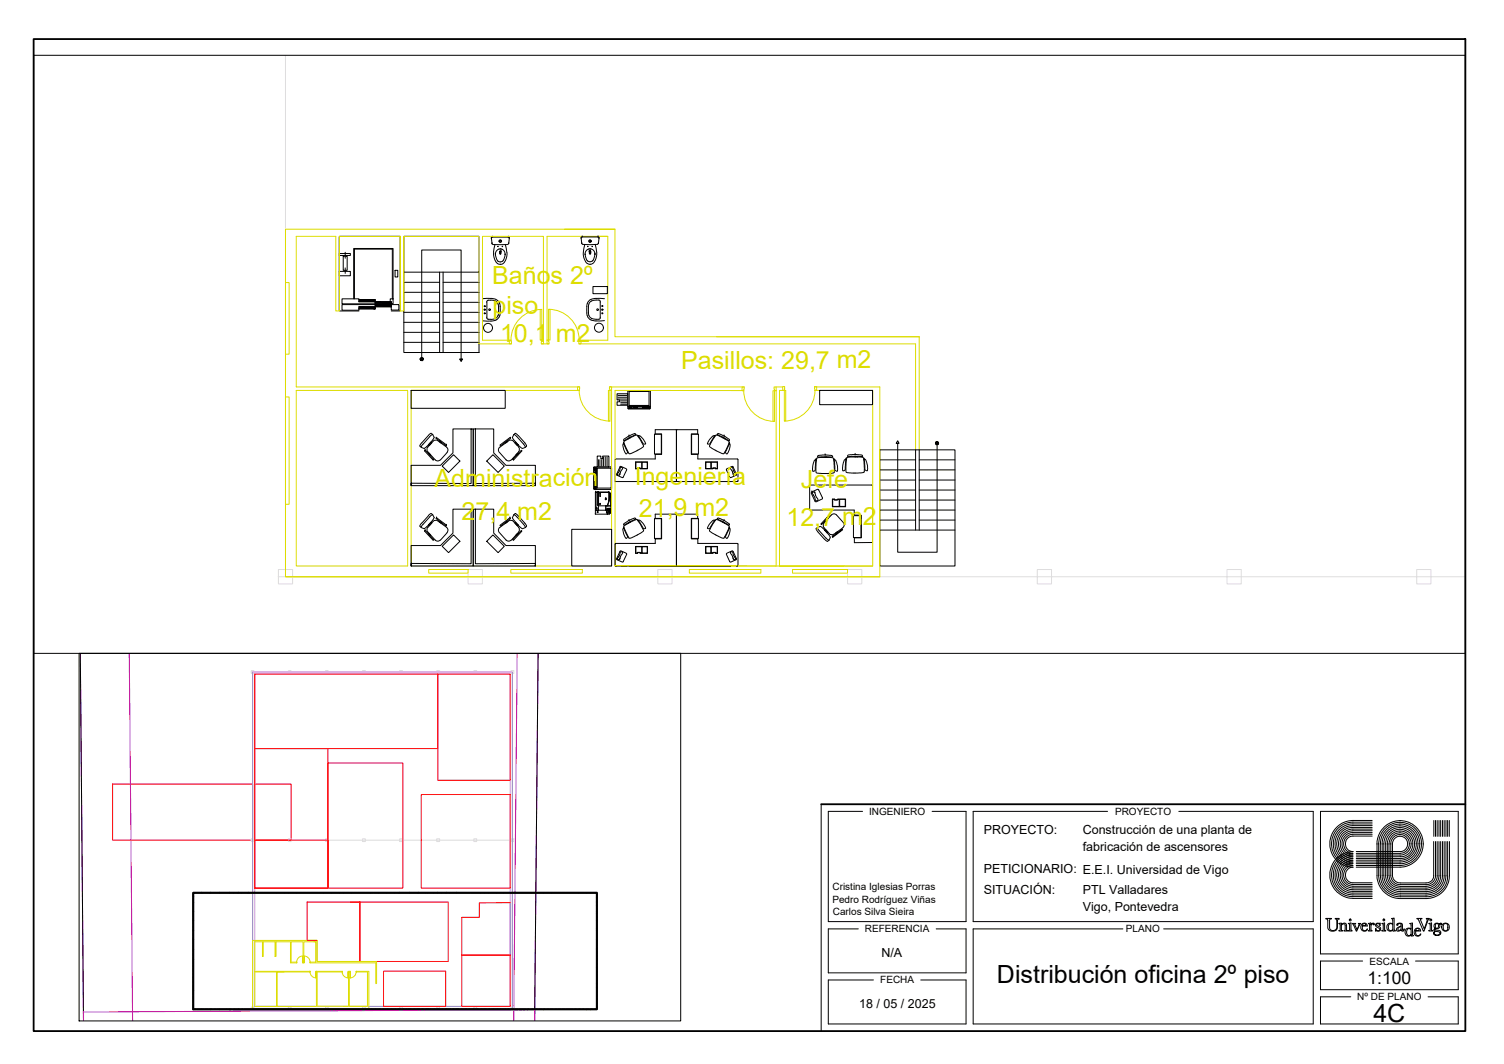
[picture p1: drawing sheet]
<svg xmlns="http://www.w3.org/2000/svg" width="420mm" height="297mm" viewBox="0 0 420 297" stroke-linecap="round" stroke-linejoin="round" font-family="sans-serif">
<defs><g id="words">
<g font-size="7" fill="#dd0">
<text x="137.5" y="79.3">Baños 2º</text>
<text x="137.6" y="87.6">piso</text>
<text x="139.7" y="95.5">10,1 m2</text>
<text x="190.3" y="103.1">Pasillos: 29,7 m2</text>
<text x="121.4" y="136">Administración</text>
<text x="177.3" y="135.5">Ingeniería</text>
<text x="223.7" y="136.3">Jefe</text>
<text x="128.9" y="145.1">27,4 m2</text>
<text x="178.5" y="144.2">21,9 m2</text>
<text x="219.7" y="146.8">12,7 m2</text>
</g>
<g font-size="7">
<text x="278.5" y="274.4">Distribución oficina 2º piso</text>
<text x="383.7" y="285.3">4C</text>
</g>
<text font-size="4.9" x="382" y="274.8">1:100</text>
<g font-size="3.5">
<text x="274.8" y="232.8">PROYECTO:</text>
<text x="302.5" y="232.7">Construcción de una planta de</text>
<text x="302.5" y="237.6">fabricación de ascensores</text>
<text x="274.8" y="243.8">PETICIONARIO: E.E.I. Universidad de Vigo</text>
<text x="274.8" y="249.5">SITUACIÓN:</text>
<text x="302.5" y="249.5">PTL Valladares</text>
<text x="302.5" y="254.5">Vigo, Pontevedra</text>
<text x="246.3" y="267.2">N/A</text>
<text x="240" y="281.5">18 / 05 / 2025</text>
</g>
<g font-size="2.8">
<text x="242.8" y="227.5">INGENIERO</text>
<text x="311.5" y="227.5">PROYECTO</text>
<text x="232.6" y="248.6">Cristina Iglesias Porras</text>
<text x="232.5" y="252.2">Pedro Rodríguez Viñas</text>
<text x="232.7" y="255.5">Carlos Silva Sieira</text>
<text x="241.6" y="260.3">REFERENCIA</text>
<text x="314.5" y="260.3">PLANO</text>
<text x="382.6" y="269.3">ESCALA</text>
<text x="245.9" y="274.6">FECHA</text>
<text x="379.2" y="279.3">Nº DE PLANO</text>
</g>
</g></defs>
<!-- layer: Estructura -->
<g fill="none" stroke="#dcdcdc" stroke-width=".28">
<path d="M79.8 15.5v145.5h329.5M77.8 159h3.9v4h-3.9zM130.8 159h3.9v4h-3.9zM183.8 159h3.9v4h-3.9zM236.8 159h3.9v4h-3.9zM289.8 159h4v4h-4zM342.8 159h4v4h-4zM395.8 159h4v4h-4zM77.8 161h2M70.2 187.2h.8v.8h-.8zM70.2 187.6h.4M80.6 187.2h.7v.8h-.7z"/>
<path d="M90.9 187.2h.8v.8h-.8zM101.3 187.2h.8v.8h-.8zM111.6 187.2h.8v.8h-.8zM122 187.2h.8v.8h-.8zM132.4 187.2h.8v.8h-.8zM142.7 187.2h.9v.8h-.9zM70.2 234.6h.4v-47h72.5v47M70.2 234.2h.8v.7h-.8zM70.6 234.6h72.5v46.9h-72.5zM80.6 234.2h.7v.7h-.7zM90.9 234.2h.8v.7h-.8zM101.3 234.2h.8v.7h-.8z"/>
<path d="M111.6 234.2h.8v.7h-.8zM122 234.2h.8v.7h-.8zM132.4 234.2h.8v.7h-.8zM142.7 234.2h.9v.7h-.9zM70.2 281.1h.8v.8h-.8zM70.2 281.5h.4M80.6 281.1h.7v.8h-.7zM90.9 281.1h.8v.8h-.8zM101.3 281.1h.8v.8h-.8zM111.6 281.1h.8v.8h-.8zM122 281.1h.8v.8h-.8zM132.4 281.1h.8v.8h-.8z"/>
<path d="M142.7 281.1h.9v.8h-.9z"/>
</g>
<g fill="none" stroke="#dd0" stroke-width=".28">
<path d="M142.3 95h.4l.2 1h-.6zM150.9 86.4h.4v8.6h-.4zM151.3 86.4a8.6 8.6 0 0 0-8.6 8.6M151.3 95h.5v1h-.6zM152.8 94.9h.4l.2 1.1h-.6zM153.2 86.3a8.6 8.6 0 0 1 8.6 8.6M153.2 86.4h.5v8.5h-.5zM161.8 94.9h.5v1.1h-.6zM161.3 108h.6l-.1 1h-.5zM161.8 109a8.6 8.6 0 0 0 8.6 8.5M170 109h.4v8.6h-.4zM170.3 108h.6v1h-.5z"/>
<path d="M207.3 108h.6l-.1 1.1h-.5zM207.8 109.1a8.6 8.6 0 0 0 8.5 8.5M215.9 109.1h.5v8.5h-.5zM216.2 108h.6v1.1h-.4zM218.7 107.9h.5l-.1 1.1h-.4zM219.1 109h.4v8.5h-.4zM227.5 107.9h.6v1.1h-.4zM227.7 109a8.6 8.6 0 0 1-8.6 8.5M82.8 268.6l.1 .2zM84.5 266.9l.1 1.7zM84.6 266.9a1.67 1.67 0 0 0-1.7 1.7M84.6 268.6l.1 .2z"/>
<path d="M84.9 268.6l.1 .2zM84.9 266.9a1.67 1.67 0 0 1 1.7 1.7M85 266.9v1.7zM86.5 271.1l.1 .2zM86.6 271.3a1.67 1.67 0 0 0 1.7 1.7M86.6 268.6l.1 .2zM88.2 271.3l.1 1.7zM88.3 271.1l.1 .2zM95.5 271.2l.1 .1zM95.6 271.3a1.67 1.67 0 0 0 1.7 1.7M97.2 271.3l.1 1.7zM97.3 271.2l.1 .1z"/>
<path d="M97.7 271.1l.1 .2zM97.8 271.3l.1 1.7zM99.5 271.3a1.67 1.67 0 0 1-1.7 1.7M99.5 271.1l.1 .2z"/>
</g>
<g fill="none" stroke="#000" stroke-width=".28">
<path d="M137.2 66.5h.1M137.3 66.5h.1M137.3 66.5l.2 1.5M137.4 68l.3 .2M137.5 68h.1M137.5 66.2l-.3 .3M137.5 66.2h.1M137.5 66.2h4.5M137.7 68.3h4.1M137.9 70.4a3 3 0 0 0 1.6 3.4 1.96 1.96 0 0 0 2.1-2.1v-1.3M138.3 68.3l-.4 2.1M138.4 71h.1"/>
<path d="M138.4 70.9v.1a2.13 2.13 0 0 0 1.1 2.1 1.35 1.35 0 0 0 1.5-1.6l.1-.4M138.4 71.1h.1M139.6 70.2h.4l-.1 .7h-.3zM139.7 70.1v.5l.1-.5M139.7 70.1h.1M139.8 70.9h.1M139.8 70.1h.1M139.8 69.5h.3M139.9 69.5a1.38 1.38 0 0 0-1.5 1.4M140 70.2h.1M140.1 69.5l.2 .1M140.3 69.6a1.43 1.43 0 0 1 .8 1.5"/>
<path d="M141.1 71v.1M141.1 71.1h.1M141.2 68.3l.4 2.1M142 66.2l.2 .3M142 66.2h.1M142.1 68l-.3 .2M142.1 68h.1M142.3 66.5h.1M142.3 66.5l-.2 1.5M162.3 66.5h.1M162.3 66.5l.2 1.5M162.5 68h.1"/>
<path d="M162.5 67.9l.3 .3M162.6 66.2l-.2 .3M162.6 66.2h.1M162.6 66.2h4.4M162.8 68.2h4.1M163 70.4a2.67 2.67 0 0 0 1.8 3.4 2.36 2.36 0 0 0 1.9-2.7v-.7M163.4 68.2l-.4 2.2M163.5 71v.1M163.5 71.1l.5 1.6M163.5 71.1h.1M164 72.7l.2 .2M164.2 72.9l.6 .2 .7-.2"/>
<path d="M164.5 69.5l-.2 .1a1.43 1.43 0 0 0-.8 1.5M164.6 70.2h.1M164.7 69.5h-.2M164.8 69.5h.1M164.8 70l-.2 .2 .1 .7h.1M164.8 70v.6l.1-.6M164.8 70.9h.1M164.8 70l.3 .1-.1 .8h-.2M164.8 70h.1M164.9 69.5h.3M165.2 69.5a1.38 1.38 0 0 1 1 1.4M165.6 72.7l-.1 .2"/>
<path d="M165.7 80h4v2h-4zM166.2 71l-.6 1.7M166.2 70.9v.1M166.2 70.9h.1M166.2 71.1h.1M166.3 68.2l.4 2.2M167 66.2l.3 .3M167 66.2h.1M167.1 67.9l-.2 .3M167.2 68h.1M167.3 66.5h.1M167.3 66.5l-.1 1.5"/>
<path d="M134.8 83.4l2.4-.1 1.4 .3M134.8 89.6h2.4M136 88.5v.3M136 84.2v.2M136 84.4v4.1M136 88.8l.2 .3h.9M137.1 83.8l-.9 .1-.2 .3M137.1 83.8l1.3 .2M138.4 84.1l.5 .3 .2 .5M138.4 88.9l-1.3 .3M138.6 83.6l.8 .8 .3 1.2M138.6 89.4l-1.4 .2"/>
<path d="M139.1 88.1l-.2 .5-.5 .3M139.2 84.9v3.2M139.6 88.2l-.4 .7-.6 .4M139.7 85.5v1.9M139.7 87.4l-.1 .8M164.4 87.3l.1 .7M164.5 84.9l-.1 2.4M164.5 88.1l.3 .5 .5 .3M165.2 88.9l1.3 .2M166.5 83.8a1.91 1.91 0 0 0-2 1.1M166.5 83.8h1l.2 .3v4.4l-.2 .6h-1M168.9 83.4l-1-.1a3.8 3.8 0 0 0-3.7 1.1l-.3 1.9a2.52 2.52 0 0 0 2.2 3.3l2.8-.1"/>
<path d="M114.9 109h26.2v5h-26.2zM131.6 119.7v15.3l-16.7-.1v.7h17.3v-15.9h-5.7v6.7l-3.4 3.5h-8.2v5.7M132.8 119.7v15.3l16.8-.1v.7h-17.4v-15.9h5.7v6.7l3.5 3.5h8.2v5.7M172.4 109.9h3v3.2h-3v-.9h.7v-.5h-.7zM172.6 111.4h2.5M172.6 110.9h2.5M172.6 110.4h2.5M173.4 111.9h1.7M173.4 112.4h1.7M173.4 112.8h1.7M175.4 109.4l.1 4.7 5.9 .1 .3-.3v-4.5M175.4 113.4h6.3"/>
<path d="M175.4 113.5h6.3M175.6 113.6h5.8v.5h-5.8zM175.6 109.2h5.8M175.6 109.1l-.2 .2M175.8 109.3h5.5v4h-5.5zM175.8 113.7h.3v.3h-.3zM175.8 113.2h5.5M176.2 113.7h.4v.3h-.4zM177 113.7l1.1 .2zM179.5 113.7l.1 .2zM179.6 113.7l.1 .2zM179.8 113.7l.1 .2z"/>
<path d="M180 113.7l.1 .2zM180.2 113.7l.1 .2zM180.4 113.7l.1 .2zM180.6 113.7l.1 .2zM180.8 113.7l.1 .2zM180.9 113.7l.2 .2zM181.1 113.7l.2 .2zM181.4 109.1l.3 .2M229 109h14.8v4h-14.8zM117.3 124.6l1.2 .6M118.7 125.9h.1M118.8 125.7h.1"/>
<path d="M118.8 125.7l-.2 .2 2.4 2.5M118.8 125.7l2.4 2.6-.2 .1M119.5 124.8a.99 .99 0 0 0 0 1.3M119.5 126.1l2.1 2.3M119.7 121.6l-2.1 2.2-.3 .7M119.8 126.5l.5 .5-.1 .2-.5-.6zM120.4 123.4l.3 .2-.8 .8-.2-.2zM120.5 121l-.8 .6M120.6 121l.7 1.1M120.8 123l-1.8 1.8-.5 .4M120.9 121.3l-.7 .4-2 2.3-.5 .9M121 128.4h.1"/>
<path d="M121.3 122.1l-.5 .8M121.8 122.3h.1M121.8 122.4l2.8 2 .2-.1M121.8 122.3l.2-.1 2.8 2M122.3 123a.99 .99 0 0 0-1.3 .2l-1.5 1.6M122.3 123l2.6 2 .2 .8-.2 .5M122.8 123.1l.6 .5-.1 .1-.6-.4zM123 128.3l-.7 .4-.8-.3M123.5 130.1l3.2-3.2 1.8 1.8-3.2 3.2zM124.7 124.3h.1M124.9 126.3l-1.8 2.1M137.7 126.9l3.2 3.2-1.8 1.8-3.1-3.2z"/>
<path d="M139.5 126.3l1.9 2.1M139.6 124.8l-.4 .7 .3 .8M141 123.6l.6-.5 .2 .2-.6 .4zM141.4 128.3l.7 .4 .7-.3M142.6 122.3h.1M142.6 122.3l-.1-.1-2.8 2.1 .1 .1M142.6 122.4l-2.7 2M143.3 128.3h.1M143.4 128.4h.1M143.5 121.3l.9 .6M143.7 123l1.7 1.8 .6 .4M143.9 121l.8 .6"/>
<path d="M143.9 121l-.8 1.1 .6 .8M144 123.4l.8 .8-.3 .2-.7-.8zM144.4 121.9l2 2.3 .3 .7M144.6 126.5l.2 .1-.5 .6-.2-.2zM144.8 121.6l1.8 2M144.9 124.8a.99 .99 0 0 1 0 1.3M144.9 124.8l-1.5-1.6a.99 .99 0 0 0-1.3-.2l-2.4 1.8M144.9 126.1l-2 2.3M145.6 125.7l-2.3 2.6 .1 .1 2.4-2.5-.1-.2M146.6 123.6l.5 .9M147.1 124.6l-1.1 .6M165.9 130.6v5.8"/>
<path d="M165.9 130.6h.5v5.8h-.5zM166 130.3l-.2 .3M166 131.1h.3v.4h-.3zM166 130.7h.3v.4h-.3zM166 130.4h4.6M166.2 131.9l.1 1.1zM166.2 135.9l.1 .1zM166.2 134.4l.1 .1zM166.2 134.6l.1 .1zM166.2 134.8l.1 .1zM166.2 134.9l.1 .2zM166.2 135.2l.1 .1z"/>
<path d="M166.2 135.3l.1 .2zM166.2 135.5l.1 .2zM166.2 135.7l.1 .1zM166.2 136.1l.1 .1zM166.3 137.4v6.1M166.4 137.4h.1M166.4 137.4h3.7M166.5 130.4v6.2M166.5 137.5v4.5M166.5 137.4v.1M166.5 137.5h.3M166.6 130.4v6.2"/>
<path d="M166.7 130.7h4v5.6h-4zM166.8 127.3h1.1v.8h.5v-.8h1.7v3.1h-3.3zM166.8 137.5h.1M166.8 130.7v5.6M167.2 137.5h.1M167.2 128.3v1.8M167.2 137.4h.1M167.6 128.3v1.8M167.7 137.7h.1M167.7 137.7v.9M168.1 128.3v1.8M168.6 127.6v2.5"/>
<path d="M169.1 127.6v2.5M169.1 139.2v.3M169.2 139.5h.1M169.2 139.2h.1M169.3 139.2h.1M169.3 139.5h.1M169.3 139.2v.3M169.6 127.6v2.5M170.1 137.5l-.1 2.4 .3-1.3M170.1 139.9l-.3 1.3M170.1 137.5h-2.9v3.7h3.4M170.1 137.5h.1"/>
<path d="M170.1 137.5h.2M170.3 137.6v1.1M170.3 137.5v.3M170.3 138.5l.1 .4M170.4 138.7h.1M170.4 138.9l-.6 2.3M170.6 137.9v5.3M170.6 137.9h.1M170.6 137.8h-.2v.7M170.6 130.3l.3 .3-.1 6h-4.8l-.2-.2M172.4 132.7h.1M173.1 132.4h.1"/>
<path d="M173.2 130.2l1.7 .6 .2 .3-1.1 2.2-1.7-.8zM173.4 130.5a.42 .42 0 0 1 .6 .2 .42 .42 0 0 1-.3 .6l-.5 .9a.39 .39 0 0 1-.2 .4 .39 .39 0 0 1-.5-.2 .39 .39 0 0 1 .3-.5zM174.2 123.8h.1M174.2 123.8a3.1 3.1 0 0 0 .6 2.9h.2a.72 .72 0 0 0 0-1.2l-.8-1.7M174.3 122.6l2.1-1.2 .9-.4 .3 .2-2.9 1.6a.25 .25 0 0 1-.4 .3 .25 .25 0 0 1 0-.5zM174.3 123.3l1.9-1.2 1.7-.7 1.9 3-.1 .4-.8 .5-2.9 1.4a3.1 3.1 0 0 1-1.2-2zM175.7 121.7h.1M176 122.2h.1M177.5 129h3.4v1.9h-2.1v-.2l-1.3 .2zM177.6 129v1.8h.5v-.2l1.2 .2v-1.8M178.1 130.9h.1M178.3 121.6a2.95 2.95 0 0 1 2 2.3 .7 .7 0 0 1-1-.7z"/>
<path d="M179.4 129h1.4v1.8h-1.4zM182.8 121.2h1.9v5.5h-1.9zM189 120.1l-6-.1v1.1h1.8v5.8h-1.8v1.2h-11l-.2 .2 .1 6.1h16.9l.2-.1M189 120.1l5.9-.1v1.1h-1.8v5.8h1.8v1.2h11.1l.2 .2v6l-.2 .1h-16.9l-.1-.1M189 120.1v14.2M193.2 121.2h1.9v5.5h-1.9zM197.1 129h3.3v1.9h-.5v-.2l-2.8 .2zM197.2 129h1.4v1.8h-1.4zM198.7 129v1.8h.4v-.2l1.3 .2v-1.8M198.9 121.9l.5-.3 .3 .1-1 1.5a.67 .67 0 0 1-.3 .7 .67 .67 0 0 1-.8 0l.4-.9zM199.9 130.9h.1M199.9 121.6l.3-.2 .5 .2 2.9 1.7a3.8 3.8 0 0 1-.9 2.5l-.5 .8h-.4l-3.6-1.9 .4-1z"/>
<path d="M200.4 121.2l.3-.2 1.6 .7 1.4 .9 .1 .3h-.4zM202 122.2h.1M202.3 121.7h.1M203 130.9l1.7-.7 1 2.4-1.7 .7-1.1-2.1zM203.7 123.8h.1M203.8 123.8h-.1M203.8 123.8h.1M203.8 123.8a3.2 3.2 0 0 1-.8 2.9 .72 .72 0 0 1 0-1.2l.7-1.7M204.1 130.5a.63 .63 0 0 1 .7 .2 .63 .63 0 0 1 .1 .7l.4 .6a.35 .35 0 0 1 .2 .4 .35 .35 0 0 1-.4 .3l-.3-.3-.8-1.6zM204.9 132.4h.1M205.6 132.7h.1M226.2 135.5l17.4-.1 .1 16-5 .1v-1.4h1.9v-6.3h-2v-1.4h-12.3z"/>
<path d="M226.7 137.4l1.9-.8 1.1 2.3v.4l-1.6 .8-.3-.1-1.1-2.3zM226.8 137.3h.1M226.9 137.5a.53 .53 0 0 1 .7-.1 .53 .53 0 0 1 .2 .7l.4 .8a.45 .45 0 0 1 .3 .6 .45 .45 0 0 1-.6 .3 .45 .45 0 0 1-.2-.6zM227.5 128.6l.5-.3-.2 2a.84 .84 0 0 1-.7 1.3 5.2 5.2 0 0 1 .4-3zM227.6 137.6h.1M228 128.3h.1M228.2 127.9l1-.2 3.5 .1 .2 .2 .1 1.4a4 4 0 0 1-.1 2.6l-3.6 .2a1.16 1.16 0 0 1-1.3-.4v-2.4zM228.4 127.3l2.1-.3 1.3 .1a.62 .62 0 0 1 .8 .4l-4.1 .1zM230.5 127.7h.1M230.5 127h.1M232.5 139.3h.6v.2l3.1-.2v2.2h-3.7zM232.6 139.4h.5v.2l1.3-.2v2h-1.8z"/>
<path d="M233 128.3h.1M233 128.3a3.2 3.2 0 0 1 .9 3.2 .67 .67 0 0 1-.6-.2 .67 .67 0 0 1-.1-.8zM233.1 139.3h.1M234.6 139.4h1.5v2h-1.5zM235.8 128.5l.5-.3-.2 2a.84 .84 0 0 1-.6 1.3 5.2 5.2 0 0 1 .3-3zM236.3 128.2h.1M236.6 127.7l.9-.1 3.5 .1 .3 .2 .1 1.4a4 4 0 0 1-.1 2.6l-3.6 .1a1.16 1.16 0 0 1-1.4-.3v-2.4zM236.8 127.2l2.1-.3 1.3 .1a.62 .62 0 0 1 .8 .4l-4.1 .1zM238.9 127.6h.1M238.9 126.9h.1M241.4 128.2h.1M241.4 128.1a3.2 3.2 0 0 1 .9 3.3 .67 .67 0 0 1-.7-.3 .67 .67 0 0 1 0-.7z"/>
<path d="M117.8 146l-.5 .9 1.2 .7M118.7 148.3h.1M118.8 148.1h.1M118.8 148.1l-.2 .2 2.4 2.5M118.8 148.1l2.4 2.6M119.3 147l-.8 .6M119.5 147.2a.99 .99 0 0 0 0 1.3M119.5 148.5l2.1 2.3M119.7 144l-1.9 2.1M119.8 148.9l.5 .5-.1 .1-.5-.5zM120.4 145.8l.3 .2-.8 .8-.2-.2zM120.5 143.4l-.8 .6"/>
<path d="M120.6 143.4l.3 .3M120.9 143.7l-.7 .4-2 2.3-.5 .9M120.9 143.7l.4 .8M121.2 150.7l-.2 .1M121.3 144.4l-.3 .6-1.7 2M121.8 144.8l2.8 2 .2-.1M122 144.6h.1M122 144.6l2.8 2M122 144.6l-.2 .1M122.3 145.4a.99 .99 0 0 0-1.3 .2l-1.5 1.6M122.3 145.4l2.6 2 .2 .8-.2 .5M122.8 145.5l.6 .5-.1 .1-.6-.4z"/>
<path d="M123 150.7l-.7 .4-.8-.4M123.5 152.5l3.2-3.2 1.8 1.8-3.2 3.2zM124.7 146.7h.1M124.9 148.7l-1.8 2.1M131.6 142.1v15.3l-16.7-.1v.7h17.3v-15.9h-5.7v6.7l-3.4 3.5h-8.2v5.7M132.8 142.1v15.3l16.8-.1v.7h-17.4v-15.9h5.7v6.7l3.5 3.5h8.2v5.7M137.7 149.3l3.2 3.2-1.8 1.8-3.1-3.2zM139.5 148.7l1.9 2.1M139.6 147.2l-.4 .7 .3 .8M139.7 146.7l.1 .1M141 146l.6-.5 .2 .2-.6 .4zM141.4 150.7l.7 .4 .7-.4"/>
<path d="M142.1 145.4a.99 .99 0 0 1 1.3 .2l1.5 1.6M142.1 145.4l-2.4 1.8M142.5 144.6h.1M142.5 144.6l-2.8 2M142.5 144.6l.1 .1M142.6 144.8l-2.7 2M143.1 144.4l.3 .6 1.7 2M143.3 150.7h.1M143.5 143.7l-.3 .8M143.5 143.7l.9 .6M143.6 143.7l.4-.3 .7 .6M144 145.8l.8 .8-.3 .2-.7-.8z"/>
<path d="M144.4 144.3l2 2.3 .3 .7M144.6 148.9l.2 .1-.5 .5-.2-.1zM144.8 144l1.8 2.1M144.9 147.2a.99 .99 0 0 1 0 1.3M144.9 148.5l-2 2.3M145.6 148.1l-2.3 2.6M145.7 148.1l.1 .2-2.4 2.5-.1-.1M146.6 146l.5 .8-.4 .5-.9 .2-.7-.5M159.7 147.8h11.2v10.2h-11.2zM166.3 143.5h.1M166.3 142.5h.8M166.5 142l.3 .4h2.4"/>
<path d="M166.6 141.8h.3M166.6 141.8h.1M166.6 141.9h.3M166.8 140.9l.3 .3M166.9 140.9v-3.4h.3v4.9M167 143h.1M167.1 142.4v.1M167.2 142.4l-.1 .1M167.2 142.4h.1M167.6 140.5l.1 .4zM169.2 142.4h.1M169.2 141.3v1.1"/>
<path d="M169.2 142.4l.2 .2M169.3 141.2h-.1M169.3 142.4h.1M169.3 141.3h1.3M169.4 142.6a.71 .71 0 0 0 1.1 .6M169.6 142.4v.1M169.6 142.2v.1M169.6 142.5h.1M169.6 142.4h.1M169.7 142.2h.1M169.7 142.5h.1M169.7 142.4h.1"/>
<path d="M169.7 143.5h.1M169.7 142.4v.1M169.8 142.2l-.1 .1M169.8 142.2h.1M169.8 142.3h.3v.2h-.3zM169.8 142.5h.1M169.8 142.7h.1M169.9 142.1v.1M169.9 142.1h.1M169.9 142.4v.1M170 142.7h.1M169.9 142.5h.1"/>
<path d="M169.9 142.4h.1M170 142.1l.1 .1zM170 142.4v.1M170 142.4h.1M170.1 142.7h.1M170.3 142.1v.7M170.3 142.1h.2v.6M170.3 142.1h.1M170.3 142.7h.1M170.3 142v.1M170.3 143.4l-.5 .1-.1-.2v.2h-3.3M170.3 142.1h.2v.7h-.2l.2-.1"/>
<path d="M170.4 143.3v.1M170.6 143.2h-.1M170.6 143h-.1M170.6 142.9l-.5 .2-.6-.2M170.6 141.2h.1M170.6 143.2h.1M170.6 142.9v-1h-1.1v1M172.4 156.3h.1M173.1 156h.1M173.2 153.9l.4-.1 1.5 .9-1.1 2.2-1.7-.8zM173.4 154.1v-.1a.42 .42 0 0 1 .6 .3 .42 .42 0 0 1-.3 .5l-.5 .9a.39 .39 0 0 1-.2 .5 .39 .39 0 0 1-.5-.2 .39 .39 0 0 1 .3-.5zM174.2 147.3l.8 1.8a.67 .67 0 0 1 .3 .6 .67 .67 0 0 1-.4 .6 4 4 0 0 1-.8-2.9z"/>
<path d="M174.2 147.4h.1M174.3 146.2l2.1-1.3 .9-.3 .3 .2-2.9 1.6a.25 .25 0 0 1-.4 .2 .25 .25 0 0 1 0-.4zM174.3 146.8l1.9-1.1 1.7-.7 1.9 3-.1 .4-.8 .5-2.9 1.4a3.1 3.1 0 0 1-1.2-2zM175.7 145.3h.1M176 145.8h.1M177.5 152.6h3.4v1.9h-2.1v-.2l-1.3 .2zM177.6 152.6h1.7v1.8h-.4v-.2l-1.3 .2zM178.1 154.5h.1M178.3 145.2a2.95 2.95 0 0 1 2 2.3 .7 .7 0 0 1-1-.7zM179.4 152.6h1.4v1.8h-1.4zM182.8 144.8h1.9v5.5h-1.9zM189 143.7l-.2-.2h-5.8v1.2h1.8v5.7h-1.8v1.3h-11l-.2 .2 .1 6.1h16.9l.2-.2"/>
<path d="M189 143.7l.1-.2h5.8v1.2h-1.8v5.7h1.8v1.3h11.1l.2 .2v5.9l-.2 .2h-16.9l-.1-.2M189 143.7v14.1M193.2 144.8h1.9v5.5h-1.9zM197.1 152.6h3.3v1.9h-.5v-.2l-2.8 .2zM197.2 152.6h1.4v1.8h-1.4zM198.7 152.6h1.7v1.8h-.5v-.2l-1.2 .2zM198.9 145.5l.5-.3h.3l-1 1.6a.67 .67 0 0 1-.3 .7 .67 .67 0 0 1-.8-.1l.4-.9zM199.9 154.5h.1M199.9 145.1l.3-.1 .5 .2 2.9 1.6a6.5 6.5 0 0 1-1.3 3.4h-.5l-.9-.4-2.7-1.6zM200.4 144.8l.3-.2 1.6 .7 1.4 .9 .1 .3h-.4zM202 145.8h.1M202.3 145.3h.1"/>
<path d="M203 154.5l1.6-.7 1.1 2.4-1.8 .7-1-2.1zM203.7 147.4h.1M203.7 147.4l.1-.1a2.73 2.73 0 0 1-.8 3 .71 .71 0 0 1 0-1.2zM204.1 154.1a.63 .63 0 0 1 .7 .2 .63 .63 0 0 1 .1 .7l.4 .6a.35 .35 0 0 1 .2 .4 .35 .35 0 0 1-.4 .2l-.3-.2-.8-1.6zM204.9 156h.1M205.6 156.3h.1M228.4 147.2l.4 .9M228.5 148.5l1.8 2.1M228.9 148.2l1.8 2M229.5 146.4h.1M229.9 147.6l-.6-.6-.9 .3-.4 .3 .5 .9M230 147.6l1.6 1.8 .3 .6"/>
<path d="M230.2 147.3l1.4 1.7a.99 .99 0 0 0 1.4 .1l2.5-1.8M230.3 148l.3-.2 .7 .8-.2 .2zM230.4 150.5l.8 .6M230.7 150.2l.9 .6M230.8 145l.2 .1-.5 .6-.2-.2zM231.6 150.8l-.4 .3M231.9 143.9l-2.4 2.6M231.9 143.9l-.2-.2-2.4 2.6 .1 .2M231.9 150.1l-.3 .7M232.5 149.8l2.8-2.1 .1 .2-2.7 2.1zM232.5 149.8h.1M233.3 148.9l.7-.5 .1 .2-.6 .4z"/>
<path d="M235.6 145.9l.2 .7-.4 .7M235.6 145.9l-1.9-2.1-.7-.3-.8 .3-2 2.2a.98 .98 0 0 0 0 1.3M238.4 144h2.1v6.1h-2.1z"/>
<circle cx="139.1" cy="68.8" r=".06"/>
<circle cx="139.8" cy="67.3" r=".23"/>
<circle cx="139.8" cy="67.3" r=".36"/>
<circle cx="140.4" cy="68.8" r=".06"/>
<circle cx="164.2" cy="68.8" r=".06"/>
<circle cx="164.8" cy="67.3" r=".36"/>
<circle cx="164.8" cy="67.3" r=".23"/>
<circle cx="165.4" cy="68.8" r=".06"/>
<circle cx="135.4" cy="85.5" r=".15"/>
<circle cx="135.4" cy="87.5" r=".15"/>
<circle cx="135.4" cy="86.5" r=".19"/>
<circle cx="136.3" cy="91.5" r="1.25"/>
<circle cx="136.8" cy="86.5" r=".23"/>
<circle cx="166.9" cy="86.5" r=".23"/>
<circle cx="167.3" cy="91.5" r="1.25"/>
<circle cx="168.3" cy="85.4" r=".15"/>
<circle cx="168.3" cy="87.5" r=".15"/>
<circle cx="168.3" cy="86.5" r=".19"/>
<circle cx="169.2" cy="139.3" r=".11"/>
<circle cx="166.9" cy="143" r=".11"/>
</g>
<g fill="none" stroke="#dd0" stroke-width=".28">
<path d="M112.8 66v20.8h-1v-20.8h-17v20.8h-1v-20.8h-11v42h79.1M157.7 64h14.1h-92v97h166M167 66h2.8v29h-8M169.8 66h-17v29h.4M171.8 64v30h85M112.8 86.8v-20.8h21v30h9.1M142.7 95h-7.9v-29h17v29h-.5M151.2 96h2.2M161.7 96h94.1v29.6M200.2 94h56.6M256.8 94v31.6M82.8 109h31.1v49h-31.1z"/>
<path d="M114.9 109h9.9M161.8 109h-46.9v49h56v-49h-.9M170.3 108h37.6M207.8 109h-36v49M216.4 109l.4 .1M216.8 109v49l-45.1-.1M216.8 108h1.9M219.5 109h-1.7v49M227.5 108h18.3v53M227.7 109h16.1v49h-71.9M79.8 161h166M71.2 271.3h6.1v9.7h-6.1z"/>
<path d="M77 262.9v4.1h-.2v-4.1h-3.3v4.1h-.2v-4.1h-2.1v8.3h15.5M77 267v-4.1h4.2v5.9h1.7M77.4 271.3h2M82.9 268.6h-1.6v-5.7h3.4l-.1 5.7M84.5 268.8h.5M85.8 262.5h2.8h-18v19h32.4M86.6 271.3h-9.2v9.7h11v-9.7h-.2M86.6 268.8h18.4v5.8M87.6 262.9h.6v5.7h-1.6M88.2 262.9h-3.3l.1 5.7M88.3 271.2h7.3M88.6 262.5v5.9h16.6"/>
<path d="M94.1 268.4h11.1M95.6 271.3h-7v9.7h14.1v-9.7h-3.2M97.3 271.3l.1 9.7-8.8-.1M97.4 271.2h.3M97.9 271.3h-.3v9.7M99.5 271.2h3.5v10.3M105.2 268.4v6.2M70.6 281.5h32.4"/>
</g>
<!-- layer: Escaleras -->
<g fill="#000" stroke="#000" stroke-width=".28">
<path d="M100.3 83.6l4.5 .6v-.6zM100.3 83.6l4.5 .6h-4.5z"/>
<path d="M100.3 85.6l4.5 .6v-.6zM100.3 85.6l4.5 .6h-4.5z"/>
<path d="M104.8 84.2l4.5 .6v-.6zM104.8 84.2l4.5 .6h-4.5z"/>
<path d="M104.8 85l4.5 .6v-.6zM104.8 85l4.5 .6h-4.5z"/>
<path d="M117.8 99.9v.4l.2-.4zM117.6 99.9h.2v.4zM117.6 99.9l-.2 .2 .4 .2z"/>
<path d="M117.4 100.1v.2h.4zM117.4 100.3h.4l-.3 .2zM117.5 100.5l.1 .1 .2-.3z"/>
<path d="M117.8 100.3l-.2 .3 .3 .1zM117.8 100.3l.2 .3-.1 .1zM117.8 100.3l.2 .3 .2-.2z"/>
<path d="M117.8 100.3l.4 .1v-.2zM117.8 100.3l.4-.3v.2zM118 99.9l-.2 .4 .4-.3z"/>
<path d="M261.4 123.6v.2l.4-.1zM261.4 123.8l.4-.1-.3 .2zM261.5 123.9l.1 .2 .2-.4z"/>
<path d="M261.8 123.7l-.2 .4h.2zM261.8 123.7l.2 .4h-.2zM261.8 123.7l.2 .4 .1-.2z"/>
<path d="M261.7 123.3l.1 .4 .2-.3zM261.5 123.4l.2-.1 .1 .4zM261.5 123.4l-.1 .2 .4 .1z"/>
<path d="M261.8 123.7l.3 .2 .1-.2zM261.8 123.7l.3-.2 .1 .2zM262 123.4l-.2 .3 .3-.2z"/>
</g>
<g fill="none" stroke="#000" stroke-width=".28">
<path d="M94.8 70.8h3.1v.5h-3.1zM94.8 75.8h3.1v1.2h-3.1zM95.9 71.5h1.1v4h-1.1zM96.4 70.4v1.7M96.4 74.8v1.5M110.4 75.5h.7v1.8h-.7zM112.8 66h21v32.4h-21zM112.8 76h21M112.8 78.8h10M122.8 76v22.4M123.8 76v22.4M123.8 78.8h10"/>
<path d="M98.8 83.4v-14h11v14M99 83.4v-13.9h10.6v13.9M100.3 86.8h-5.5v-20.8h17v20.8h-2.5M100.3 83.6h4.5v.6h-4.5zM100.3 85.6h4.5v.6h-4.5zM100.3 83.6v-.2h-4.8v1.4h9.3M104.8 85h4.5v.6h-4.5zM104.8 84.2h4.5v.6h-4.5zM104.8 85h-9.3v1.6h4.8v-.4M109 83.4h.8v1.4h-.5v-.6h-.3zM109.3 85h2.1v1.6h-2.1zM112.8 95.6h10"/>
<path d="M112.8 92.8h10M112.8 90h10M112.8 87.2h10M112.8 84.4h10M112.8 81.6h10M123.8 95.6h10M123.8 92.8h10M123.8 90h10M123.8 87.2h10M123.8 84.4h10M123.8 81.6h10M117.8 100.2v-30.4h11v30.4"/>
<path d="M128.4 100.2h.8l-.4 .7zM245.8 125.6h21v32.4h-21zM245.8 128.4h10M245.8 131.2h10M245.8 134h10M245.8 136.8h10M245.8 139.6h10M250.8 123.8v30.4h11v-30.4M250.8 123l.4 .8h-.8zM255.8 125.6v22.4M256.8 125.6v22.4M256.8 128.4h10"/>
<path d="M256.8 131.2h10M256.8 134h10M256.8 136.8h10M256.8 139.6h10M245.8 148h21M245.8 142.4h10M245.8 145.2h10M256.8 142.4h10M256.8 145.2h10"/>
</g>
<path d="M79.8 78.9h1v20h-1zM79.8 110.8h1v30h-1zM119.8 159h11v1h-11zM142.7 159h20v1h-20zM192.6 159h20v1h-20zM221.4 159h15.4v1h-15.4z" fill="none" stroke="#dd0" stroke-width=".28"/>
<!-- layer: CONSTRUCCION -->
<path d="M22.4 182.4l.9 102.6M150.3 182.4l-.9 102.6" fill="none" stroke="#f0f" stroke-width=".28"/>
<!-- layer: PARCELA -->
<path d="M22.4 182.4l.9 102.6M150.3 182.4l-.9 102.6" fill="none" stroke="#000" stroke-width=".28"/>
<!-- layer: limites -->
<path d="M36.1 182.4l.9 102.6M144.5 182.4l-1 102.6M23.3 285v-2.5l126.1-.6v3.1" fill="none" stroke="#bf00ff" stroke-width=".3"/>
<!-- layer: Zonas_Fabrica -->
<g fill="none" stroke="#f00" stroke-width=".28">
<path d="M71.2 188.2h51.1v20.8h-51.1zM122.3 188.2h20.2v29.6h-20.2zM31.5 218.9h39.1v15.7h-39.1zM71.2 218.9h10.1v15.7h-10.1M71.2 209h20.4v38.9h-20.4zM91.6 213h20.9v34.9h-20.9zM71.2 234.6h20.4v13.3h-20.4zM117.7 221.8h24.8v26.1h-24.8zM85.8 251.8h14.7v16.6h-11.9v-5.9h-2.8zM97.8 251.8h27.4v16.6h-24.7v-16.6M129 256.1h4.9v-4.1h8.6v14.6h-13.5zM107.1 271.1h17.4v9.9h-17.4z"/>
<path d="M129 266.6h13.5v14.4h-13.5z"/>
</g>
<!-- layer: Pared_30 -->
<path d="M70.6 187.6h72.5v93.9h-72.5zM71.2 188.2h71.3v92.8h-71.3z" fill="none" stroke="#9f7fff" stroke-width=".28"/>
<!-- layer: Ventana grafica 1 -->
<path d="M9.4 15.4h400v167h-400zM22.1 182.4h168.1v102.6h-168.1zM368.9 226.5v39.8M407.4 226.5v39.8" fill="none" stroke="#000" stroke-width=".28"/>
<!-- layer: Borde Formato -->
<path d="M9.4 10.9h400v277h-400zM229.4 224.5h180" fill="none" stroke="#000" stroke-width=".51"/>
<!-- layer: Cajetin.Lineas -->
<path d="M229.4 224.5v63.4M241 226.5h-9.6v30.8h38.5v-30.8h-9.5M309.4 226.5h-37.5v30.8h95v-30.8h-37.6M368.9 226.5h38.5M239.8 259.3h-8.4v12.3h38.5v-12.3h-8.4M313.7 259.3h-41.8v26.6h95v-26.6h-41.8M244 273.6h-12.6v12.3h38.5v-12.3h-12.7M368.9 266.3h38.5M377.4 278.3h-8.5v7.6h38.5v-7.6h-8.5M380.7 268.3h-11.8v8h38.5v-8h-12" fill="none" stroke="#000" stroke-width=".28"/>
<!-- layer: 0 -->
<g fill="none" stroke="#000" stroke-width=".28">
<path d="M378 229.1h5.3M378 237.7a6.5 6.5 0 0 0-6.5 6.6 6.5 6.5 0 0 0 6.5 6.5M378 229.1a6.5 6.5 0 0 0-6.5 6.5 6.5 6.5 0 0 0 6.5 6.5M378.9 238.7h12.3M383.3 229.5h-5.3a6.1 6.1 0 0 0-6 6.1 6.1 6.1 0 0 0 6 6 2.65 2.65 0 0 0-2.6 2.7 2.65 2.65 0 0 0 2.6 2.6h5.3M383.3 230h-5.3a5.5 5.5 0 0 0-5.5 5.6 5.5 5.5 0 0 0 5.5 5.5 3.2 3.2 0 0 0-3.1 3.2 3.2 3.2 0 0 0 3.1 3.1h5.3M383.3 230.5h-5.3a5.1 5.1 0 0 0-5 5.1 5.1 5.1 0 0 0 5 5.1 3.6 3.6 0 0 0-3.6 3.6 3.6 3.6 0 0 0 3.6 3.6h5.3M383.3 231h-5.3a4.6 4.6 0 0 0-4.6 4.6 4.6 4.6 0 0 0 4.6 4.5 4.1 4.1 0 0 0-4.1 4.2 4.1 4.1 0 0 0 4.1 4.1h5.3M383.3 231.5h-5.3a4.1 4.1 0 0 0-4.1 4.1 4.1 4.1 0 0 0 4.1 4.1 4.6 4.6 0 0 0-4.6 4.6 4.6 4.6 0 0 0 4.6 4.6h5.3M383.3 231.9h-5.3a3.6 3.6 0 0 0-3.6 3.7 3.6 3.6 0 0 0 3.6 3.6 5.1 5.1 0 0 0-5 5.1 5.1 5.1 0 0 0 5 5h5.3M383.3 232.4h-5.3a3.1 3.1 0 0 0-3.1 3.2 3.1 3.1 0 0 0 3.1 3.1 5.6 5.6 0 0 0-5.5 5.6 5.6 5.6 0 0 0 5.5 5.5h5.3M383.3 232.9h-5.3a2.67 2.67 0 0 0-2.6 2.7 2.67 2.67 0 0 0 2.6 2.6 6 6 0 0 0-6 6.1 6 6 0 0 0 6 6h5.3"/>
<path d="M383.3 233.4h-5.3a2.16 2.16 0 0 0-2.1 2.2 2.16 2.16 0 0 0 2.1 2.1M384.7 235.5v8.9a6.5 6.5 0 0 0 6.5 6.5h7.2a6.4 6.4 0 0 0 6.5-6.4M385.1 235.5v8.9M385.6 235.5v8.9M386.1 235.5v8.9M386.6 235.5v8.9M387.1 235.5v8.9M387.6 235.7a3.6 3.6 0 0 1 3.5-3.7 3.6 3.6 0 0 1 3.6 3.5 3.6 3.6 0 0 1-3.5 3.7h-12.3M387.6 235.5v8.9a3.5 3.5 0 0 0 3.6 3.5h7.2a3.5 3.5 0 0 0 3.6-3.4M388 235.5v8.9a3.1 3.1 0 0 0 3.2 3.1l7.2-.1a2.91 2.91 0 0 0 3.1-2.9M388.5 235.5v8.9a2.54 2.54 0 0 0 2.7 2.6h7.2a2.54 2.54 0 0 0 2.6-2.5M389 235.5v8.9a2.17 2.17 0 0 0 2.2 2.1h7.2a2.03 2.03 0 0 0 2.1-2"/>
<path d="M391.1 229.1a6.5 6.5 0 0 1 6.5 6.6M391.2 229.1a6.5 6.5 0 0 0-6.5 6.6M393.2 235.6a2.12 2.12 0 0 0-2.1-2.1 2.12 2.12 0 0 0-2.1 2.2M393.2 235.5a2.1 2.1 0 0 1-2 2.2h-12.3M393.7 235.6a2.6 2.6 0 0 0-2.6-2.6 2.6 2.6 0 0 0-2.6 2.7M393.7 235.5a2.68 2.68 0 0 1-2.5 2.7h-12.3M394.2 235.6a3.1 3.1 0 0 0-3.1-3.1 3.1 3.1 0 0 0-3.1 3.2M394.2 235.5a3.1 3.1 0 0 1-3.1 3.2M395.2 235.5a4 4 0 0 1-4 4.2h-12.3M395.2 235.6a4 4 0 0 0-4.1-4.1 4 4 0 0 0-4 4.2M395.6 235.5a4.6 4.6 0 0 1-4.5 4.6M395.6 235.6a4.5 4.5 0 0 0-4.5-4.6 4.5 4.5 0 0 0-4.5 4.7"/>
<path d="M396.2 235.5a5.1 5.1 0 0 1-5.1 5.2M396.2 235.6a5 5 0 0 0-5.1-5.1 5 5 0 0 0-5 5.2M396.6 235.5a5.5 5.5 0 0 1-5.5 5.6M396.6 235.6a5.5 5.5 0 0 0-5.5-5.5 5.5 5.5 0 0 0-5.5 5.6M397.1 235.5a6 6 0 0 1-6 6.1M397.1 235.6a6 6 0 0 0-6-6 6 6 0 0 0-6 6.1M397.6 235.5a6.6 6.6 0 0 1-6.5 6.6M400.5 234.9v9.6M400.6 229.1v4.4M401 229.1v4.4M401 234.9v9.6M401.5 229.1v4.4"/>
<path d="M401.5 234.9v9.6M402 229.1v4.4M402 234.9v9.6M402.5 229.1v4.4M402.5 234.9v9.6M403 229.1v4.4M403 234.9v9.6M403.4 229.1v4.4M403.4 234.9v9.6M403.9 229.1v4.4M403.9 234.9v9.6M404.4 234.9v9.6a5.9 5.9 0 0 1-6 5.8h-7.2a6 6 0 0 1-6.1-6"/>
<path d="M404.4 229.1v4.4M404.9 229.1v4.4M404.9 234.9v9.6M370.4 256.4h1.5l-.5 .4v2a1.02 1.02 0 0 0 1.1 1 1.02 1.02 0 0 0 1-1.1v-1.7a.36 .36 0 0 0-.1-.3 .36 .36 0 0 0-.4-.1v-.2h1.1l-.5 .5v1.8a1.37 1.37 0 0 1-1.2 1.3 1.37 1.37 0 0 1-1.5-1.1v-2.1zM374.1 257.8l.6-.1v.4a.76 .76 0 0 1 .9-.4 .76 .76 0 0 1 .6 .7v1.3l.3 .2h-1l.3-.2v-1.3a.53 .53 0 0 0-.5-.5 .53 .53 0 0 0-.6 .4v1.3l.4 .3h-1l.3-.3v-1.4zM376.7 257.8l.7-.1v1.8l.3 .4h-1.1l.4-.2v-1.7zM377.8 257.8h.9l-.2 .3 .6 1.4 .6-1.3-.2-.4h.6l-1.1 2.2zM378 242.1a2.18 2.18 0 0 0-2.1 2.2 2.18 2.18 0 0 0 2.1 2.2h5.3M378 250.8h5.3M378.9 242.1h12.3M378.9 240.1h12.3M378.9 240.7h12.3"/>
<path d="M378.9 241.1h12.3M378.9 241.6h12.3M380.5 258a.85 .85 0 0 1 .9-.3 .85 .85 0 0 1 .6 .8h-1.4v.2a.79 .79 0 0 0 .4 1.1 .79 .79 0 0 0 1-.4 1.06 1.06 0 0 1-1.6 .2 1.06 1.06 0 0 1 .1-1.6zM380.7 258l.7-.1 .2 .5h-1zM381.6 258.3h.1M382.3 257.8l.6-.1 .1 .5a.46 .46 0 0 1 .4-.6 .46 .46 0 0 1 .5 .6l-.4-.3-.5 .5v1.3l.3 .2h-1l.3-.3v-1.6zM384.4 257.9l.6-.2 .4 .2 .2-.2v.7a.57 .57 0 0 0-.4-.5 .57 .57 0 0 0-.6 .1v.2a1.56 1.56 0 0 1 1.1 1.2 .72 .72 0 0 1-1.2 .3l-.2 .3v-.8a.63 .63 0 0 0 .5 .6 .63 .63 0 0 0 .6-.3l-.1-.3-.9-.6-.1-.3zM385.6 244.3a5.6 5.6 0 0 0 5.6 5.6h7.2a5.5 5.5 0 0 0 5.5-5.4M386.1 257.8l.7-.1v1.8l.3 .4h-1.1l.4-.2v-1.7zM386.1 244.3a5 5 0 0 0 5.1 5.1h7.2a4.9 4.9 0 0 0 5-4.9M386.6 244.3a4.6 4.6 0 0 0 4.6 4.6h7.2a4.5 4.5 0 0 0 4.6-4.4M387.1 244.3a4 4 0 0 0 4.1 4.1h7.2a3.9 3.9 0 0 0 4.1-3.9"/>
<path d="M388 258.1l.4-.3 .6 .3 .1 1.3a.73 .73 0 0 1-1 .3 .73 .73 0 0 1-.2-1.1zM388.8 256.4l.7-.1v3.2l.3 .4-.6 .1-.1-.4a1.08 1.08 0 0 1-1.7-.5 1.08 1.08 0 0 1 1.1-1.4l.6 .3v-1.3zM390.2 258a.86 .86 0 0 1 1-.3 .86 .86 0 0 1 .6 .8v1.2l.4-.2a.38 .38 0 0 1-.4 .5 .38 .38 0 0 1-.4-.4 .71 .71 0 0 1-.7 .4 .71 .71 0 0 1-.6-.6l.6-.6a.52 .52 0 0 0 .7-.3 .52 .52 0 0 0-.3-.7l-.4 .1-.3 .4h-.2zM390.6 259.2l.8-.6v.8a.45 .45 0 0 1-.6 .4 .45 .45 0 0 1-.2-.6zM392.3 259.5h.1M393.2 259.4l.5-.2 .5 .4v1.2a.73 .73 0 0 1-1 .3 .73 .73 0 0 1-.3-1zM393.9 257.8l.7-.1v3.3l.3 .2-.6 .2-.1-.4a1.07 1.07 0 0 1-1.7-.7 1.07 1.07 0 0 1 1.5-1.1l.2 .2v-1.3zM395.4 259.4a.87 .87 0 0 1 .9-.2 .87 .87 0 0 1 .6 .7h-1.4a.83 .83 0 0 0 .5 1.3l.5-.1 .3-.3a.53 .53 0 0 1-.7 .6 1.15 1.15 0 0 1-1-.8 1.15 1.15 0 0 1 .3-1.2zM395.6 259.4a.46 .46 0 0 1 .6-.2 .46 .46 0 0 1 .3 .6h-1zM395.9 256.4h1.4l-.5 .3v.2l1.1 2.5 .8-2.5-.3-.5h.9l-1.5 3.6h-.2l-1.3-3.3zM399.2 257.8l.7-.1v2l.4 .2h-1.1l.3-.3v-1.6zM400.8 257.9a.93 .93 0 0 1 1.2 .1l.4-.3 .4 .1-.1 .3-.5-.1a1.02 1.02 0 0 1-.2 1.1 1.02 1.02 0 0 1-1.1 .2v.3l.5 .1a.82 .82 0 0 1 1.1 .8 .82 .82 0 0 1-1.2 .6 .58 .58 0 0 1-.8-.2 .58 .58 0 0 1 .2-.8h.1a.71 .71 0 0 0 .6 1 .71 .71 0 0 0 .8-.8l-1-.3a.44 .44 0 0 1-.6-.3 .44 .44 0 0 1 .4-.5l-.4-.5z"/>
<path d="M401.1 257.9a.6 .6 0 0 1 .8 .6 .6 .6 0 0 1-.8 .6zM403.4 258l.5-.2a1.13 1.13 0 0 1 .6 1.1 1.13 1.13 0 0 1-.7 1 1.16 1.16 0 0 1-.4-1.9z"/>
<circle cx="377.2" cy="256.8" r=".27"/>
<circle cx="386.6" cy="256.8" r=".25"/>
<circle cx="399.7" cy="256.8" r=".28"/>
<circle cx="403.9" cy="258.8" r="1.11"/>
</g>
<!-- layer: Ventana grafica 1 -->
<g fill="none" stroke="#000" stroke-width=".59">
<path d="M54 249.6v.3M54 250v.3M54 250.4v.2M54 250.8v.2M54 251.1v.3M54 251.5v.3M54 251.9v.2M54 252.3v.2M54 252.6v.3M54 253v.3M54 253.4v.2M54 253.8v.2"/>
<path d="M54 254.2v.2M54 254.5v.2M54 254.9v.2M54 255.3v.2M54 255.6v.3M54 256v.3M54 256.4v.3M54 256.8v.2M54 257.1v.3M54 257.5v.3M54 257.9v.2M54 258.3v.2"/>
<path d="M54 258.6v.3M54 259v.3M54 259.4v.3M54 259.7v.3M54.2 249.2h-.2v.3M54.4 249.2h.2M54.7 249.2h.3M55.1 249.2h.3M55.5 249.2h.3M55.9 249.2h.2M56.2 249.2h.3M56.6 249.2h.3"/>
<path d="M57 249.2h.2M57.4 249.2h.2M57.7 249.2h.3M58.1 249.2h.3M58.5 249.2h.3M58.8 249.2h.3M59.2 249.2h.3M59.6 249.2h.3M60 249.2h.2M60.4 249.2h.2M60.7 249.2h.3M61.1 249.2h.3"/>
<path d="M61.5 249.2h.2M61.8 249.2h.3M62.2 249.2h.3M62.6 249.2h.3M63 249.2h.2M63.4 249.2h.2M63.8 249.2h.2M64.1 249.2h.2M64.5 249.2h.2M64.9 249.2h.2M65.2 249.2h.3M65.6 249.2h.3"/>
<path d="M66 249.2h.3M66.4 249.2h.2M66.7 249.2h.3M67.1 249.2h.3M67.5 249.2h.2M67.9 249.2h.2M68.2 249.2h.3M68.6 249.2h.3M69 249.2h.3M69.3 249.2h.3M69.7 249.2h.3M70.1 249.2h.3"/>
<path d="M70.5 249.2h.2M70.9 249.2h.2M71.2 249.2h.3M71.6 249.2h.3M72 249.2h.2M72.3 249.2h.3M72.7 249.2h.3M73.1 249.2h.3M73.5 249.2h.2M73.9 249.2h.2M74.3 249.2h.2M74.6 249.2h.2"/>
<path d="M75 249.2h.2M75.4 249.2h.2M75.7 249.2h.3M76.1 249.2h.3M76.5 249.2h.3M76.9 249.2h.2M77.3 249.2h.2M77.6 249.2h.3M78 249.2h.2M78.4 249.2h.2M78.7 249.2h.3M79.1 249.2h.3"/>
<path d="M79.5 249.2h.3M79.9 249.2h.2M80.2 249.2h.3M80.6 249.2h.3M81 249.2h.2M81.4 249.2h.2M81.7 249.2h.3M82.1 249.2h.3M82.5 249.2h.2M82.8 249.2h.3M83.2 249.2h.3M83.6 249.2h.3"/>
<path d="M84 249.2h.2M84.4 249.2h.2M84.8 249.2h.2M85.1 249.2h.2M85.5 249.2h.2M85.9 249.2h.2M86.2 249.2h.3M86.6 249.2h.3M87 249.2h.2M87.4 249.2h.2M87.8 249.2h.2M88.1 249.2h.2"/>
<path d="M88.5 249.2h.2M88.9 249.2h.2M89.2 249.2h.3M89.6 249.2h.3M90 249.2h.3M90.4 249.2h.2M90.7 249.2h.3M91.1 249.2h.3M91.5 249.2h.2M91.9 249.2h.2M92.2 249.2h.3M92.6 249.2h.3"/>
<path d="M93 249.2h.2M93.3 249.2h.3M93.7 249.2h.3M94.1 249.2h.3M94.5 249.2h.2M94.9 249.2h.2M95.3 249.2h.2M95.6 249.2h.2M96 249.2h.2M96.4 249.2h.2M96.7 249.2h.3M97.1 249.2h.3"/>
<path d="M97.5 249.2h.2M97.9 249.2h.2M98.3 249.2h.2M98.6 249.2h.2M99 249.2h.2M99.4 249.2h.2M99.7 249.2h.3M100.1 249.2h.3M100.5 249.2h.3M100.9 249.2h.2M101.2 249.2h.3M101.6 249.2h.3"/>
<path d="M102 249.2h.2M102.4 249.2h.2M102.7 249.2h.3M103.1 249.2h.3M103.5 249.2h.2M103.8 249.2h.3M104.2 249.2h.3M104.6 249.2h.3M105 249.2h.2M105.4 249.2h.2M105.7 249.2h.3M106.1 249.2h.2"/>
<path d="M106.5 249.2h.2M106.8 249.2h.3M107.2 249.2h.3M107.6 249.2h.3M108 249.2h.2M108.4 249.2h.2M108.8 249.2h.2M109.1 249.2h.2M109.5 249.2h.2M109.9 249.2h.2M110.2 249.2h.3M110.6 249.2h.3"/>
<path d="M111 249.2h.3M111.4 249.2h.2M111.7 249.2h.3M112.1 249.2h.3M112.5 249.2h.2M112.9 249.2h.2M113.2 249.2h.3M113.6 249.2h.3M114 249.2h.3M114.3 249.2h.3M114.7 249.2h.3M115.1 249.2h.3"/>
<path d="M115.5 249.2h.2M115.9 249.2h.2M116.2 249.2h.3M116.6 249.2h.3M117 249.2h.2M117.3 249.2h.3M117.7 249.2h.3M118.1 249.2h.3M118.5 249.2h.2M118.9 249.2h.2M119.3 249.2h.2M119.6 249.2h.2"/>
<path d="M120 249.2h.2M120.4 249.2h.2M120.7 249.2h.3M121.1 249.2h.3M121.5 249.2h.3M121.9 249.2h.2M122.2 249.2h.3M122.6 249.2h.3M123 249.2h.2M123.4 249.2h.2M123.7 249.2h.3M124.1 249.2h.3"/>
<path d="M124.5 249.2h.3M124.8 249.2h.3M125.2 249.2h.3M125.6 249.2h.3M126 249.2h.2M126.4 249.2h.2M126.7 249.2h.3M127.1 249.2h.3M127.5 249.2h.2M127.8 249.2h.3M128.2 249.2h.3M128.6 249.2h.3"/>
<path d="M129 249.2h.2M129.4 249.2h.2M129.8 249.2h.2M130.1 249.2h.2M130.5 249.2h.2M130.9 249.2h.2M131.2 249.2h.3M131.6 249.2h.3M132 249.2h.2M132.4 249.2h.2M132.8 249.2h.2M133.1 249.2h.3"/>
<path d="M133.5 249.2h.2M133.9 249.2h.2M134.2 249.2h.3M134.6 249.2h.3M135 249.2h.3M135.4 249.2h.2M135.7 249.2h.3M136.1 249.2h.3M136.5 249.2h.2M136.9 249.2h.2M137.2 249.2h.3M137.6 249.2h.3"/>
<path d="M138 249.2h.2M138.3 249.2h.3M138.7 249.2h.3M139.1 249.2h.3M139.5 249.2h.2M139.9 249.2h.2M140.3 249.2h.2M140.6 249.2h.2M141 249.2h.2M141.4 249.2h.2M141.7 249.2h.3M142.1 249.2h.3"/>
<path d="M142.5 249.2h.2M142.9 249.2h.2M143.3 249.2h.2M143.6 249.2h.2M144 249.2h.2M144.4 249.2h.2M144.7 249.2h.3M145.1 249.2h.3M145.5 249.2h.3M145.9 249.2h.2M146.2 249.2h.3M146.6 249.2h.3"/>
<path d="M147 249.2h.2M147.4 249.2h.2M147.7 249.2h.3M148.1 249.2h.3M148.5 249.2h.2M148.8 249.2h.3M149.2 249.2h.3M149.6 249.2h.3M150 249.2h.2M150.4 249.2h.2M150.7 249.2h.3M151.1 249.2h.2"/>
<path d="M151.5 249.2h.2M151.8 249.2h.3M152.2 249.2h.3M152.6 249.2h.3M153 249.2h.2M153.4 249.2h.2M153.8 249.2h.2M154.1 249.2h.2M154.5 249.2h.2M154.9 249.2h.2M155.2 249.2h.3M155.6 249.2h.3"/>
<path d="M156 249.2h.3M156.4 249.2h.2M156.7 249.2h.3M157.1 249.2h.3M157.5 249.2h.2M157.9 249.2h.2M158.2 249.2h.3M158.6 249.2h.3M159 249.2h.2M159.3 249.2h.3M159.7 249.2h.3M160.1 249.2h.3"/>
<path d="M160.5 249.2h.2M160.9 249.2h.2M161.2 249.2h.3M161.6 249.2h.2M162 249.2h.2M162.3 249.2h.3M162.7 249.2h.3M163.1 249.2h.3M163.5 249.2h.2M163.9 249.2h.2M164.3 249.2h.2M164.6 249.2h.2"/>
<path d="M165 249.2h.2M165.4 249.2h.2M165.7 249.2h.3M166.1 249.2h.3M166.5 249.2h.3v.3M166.8 249.6v.3M166.8 250v.3M166.8 250.4v.2M166.8 250.8v.2M166.8 251.1v.3M166.8 251.5v.3M166.8 251.9v.2"/>
<path d="M166.8 252.3v.2M166.8 252.6v.3M166.8 253v.3M166.8 253.4v.2M166.8 253.8v.2M166.8 254.2v.2M166.8 254.5v.2M166.8 254.9v.2M166.8 255.3v.2M166.8 255.6v.3M166.8 256v.3M166.8 256.4v.3"/>
<path d="M166.8 256.8v.2M166.8 257.1v.3M166.8 257.5v.3M166.8 257.9v.2M166.8 258.3v.2M166.8 258.6v.3M166.8 259v.3M166.8 259.4v.3M166.8 259.7v.3M54 260.1v.3M54 260.5v.3M54 260.9v.2"/>
<path d="M54 261.3v.2M54 261.6v.3M54 262v.3M54 262.4v.2M54 262.7v.3M54 263.1v.3M54 263.5v.3M54 263.9v.2M54 264.3v.2M54 264.7v.2M54 265v.2M54 265.4v.2"/>
<path d="M54 265.8v.2M54 266.1v.3M54 266.5v.3M54 266.9v.3M54 267.3v.2M54 267.7v.2M54 268v.3M54 268.4v.2M54 268.8v.2M54 269.1v.3M54 269.5v.3M54 269.9v.3"/>
<path d="M54 270.3v.2M54 270.6v.3M54 271v.3M54 271.4v.2M54 271.8v.2M54 272.1v.3M54 272.5v.3M54 272.9v.2M54 273.2v.3M54 273.6v.3M54 274v.3M54 274.4v.2"/>
<path d="M54 274.8v.2M54 275.2v.2M54 275.5v.2M54 275.9v.2M54 276.3v.2M54 276.6v.3M54 277v.3M54 277.4v.3M54 277.8v.2M54 278.2v.2M54 278.5v.3M54 278.9v.2"/>
<path d="M54 279.3v.2M54 279.6v.3M166.8 260.1v.3M166.8 260.5v.3M166.8 260.9v.2M166.8 261.3v.2M166.8 261.6v.3M166.8 262v.3M166.8 262.4v.2M166.8 262.7v.3M166.8 263.1v.3M166.8 263.5v.3"/>
<path d="M166.8 263.9v.2M166.8 264.3v.2M166.8 264.7v.2M166.8 265v.2M166.8 265.4v.2M166.8 265.8v.2M166.8 266.1v.3M166.8 266.5v.3M166.8 266.9v.3M166.8 267.3v.2M166.8 267.7v.2M166.8 268v.3"/>
<path d="M166.8 268.4v.2M166.8 268.8v.2M166.8 269.1v.3M166.8 269.5v.3M166.8 269.9v.3M166.8 270.3v.2M166.8 270.6v.3M166.8 271v.3M166.8 271.4v.2M166.8 271.8v.2M166.8 272.1v.3M166.8 272.5v.3"/>
<path d="M166.8 272.9v.2M166.8 273.2v.3M166.8 273.6v.3M166.8 274v.3M166.8 274.4v.2M166.8 274.8v.2M166.8 275.2v.2M166.8 275.5v.2M166.8 275.9v.2M166.8 276.3v.2M166.8 276.6v.3M166.8 277v.3"/>
<path d="M166.8 277.4v.3M166.8 277.8v.2M166.8 278.2v.2M166.8 278.5v.3M166.8 278.9v.2M166.8 279.3v.2M166.8 279.6v.3M54 280v.3M54 280.4v.3M54 280.8v.2M54 281.1v.3M54 281.5v.3h.2"/>
<path d="M54.4 281.8h.2M54.7 281.8h.3M55.1 281.8h.3M55.5 281.8h.3M55.9 281.8h.2M56.2 281.8h.3M56.6 281.8h.3M57 281.8h.2M57.4 281.8h.2M57.7 281.8h.3M58.1 281.8h.3M58.5 281.8h.3"/>
<path d="M58.8 281.8h.3M59.2 281.8h.3M59.6 281.8h.3M60 281.8h.2M60.4 281.8h.2M60.7 281.8h.3M61.1 281.8h.3M61.5 281.8h.2M61.8 281.8h.3M62.2 281.8h.3M62.6 281.8h.3M63 281.8h.2"/>
<path d="M63.4 281.8h.2M63.8 281.8h.2M64.1 281.8h.2M64.5 281.8h.2M64.9 281.8h.2M65.2 281.8h.3M65.6 281.8h.3M66 281.8h.3M66.4 281.8h.2M66.7 281.8h.3M67.1 281.8h.3M67.5 281.8h.2"/>
<path d="M67.9 281.8h.2M68.2 281.8h.3M68.6 281.8h.3M69 281.8h.3M69.3 281.8h.3M69.7 281.8h.3M70.1 281.8h.3M70.5 281.8h.2M70.9 281.8h.2M71.2 281.8h.3M71.6 281.8h.3M72 281.8h.2"/>
<path d="M72.3 281.8h.3M72.7 281.8h.3M73.1 281.8h.3M73.5 281.8h.2M73.9 281.8h.2M74.3 281.8h.2M74.6 281.8h.2M75 281.8h.2M75.4 281.8h.2M75.7 281.8h.3M76.1 281.8h.3M76.5 281.8h.3"/>
<path d="M76.9 281.8h.2M77.3 281.8h.2M77.6 281.8h.3M78 281.8h.2M78.4 281.8h.2M78.7 281.8h.3M79.1 281.8h.3M79.5 281.8h.3M79.9 281.8h.2M80.2 281.8h.3M80.6 281.8h.3M81 281.8h.2"/>
<path d="M81.4 281.8h.2M81.7 281.8h.3M82.1 281.8h.3M82.5 281.8h.2M82.8 281.8h.3M83.2 281.8h.3M83.6 281.8h.3M84 281.8h.2M84.4 281.8h.2M84.8 281.8h.2M85.1 281.8h.2M85.5 281.8h.2"/>
<path d="M85.9 281.8h.2M86.2 281.8h.3M86.6 281.8h.3M87 281.8h.2M87.4 281.8h.2M87.8 281.8h.2M88.1 281.8h.2M88.5 281.8h.2M88.9 281.8h.2M89.2 281.8h.3M89.6 281.8h.3M90 281.8h.3"/>
<path d="M90.4 281.8h.2M90.7 281.8h.3M91.1 281.8h.3M91.5 281.8h.2M91.9 281.8h.2M92.2 281.8h.3M92.6 281.8h.3M93 281.8h.2M93.3 281.8h.3M93.7 281.8h.3M94.1 281.8h.3M94.5 281.8h.2"/>
<path d="M94.9 281.8h.2M95.3 281.8h.2M95.6 281.8h.2M96 281.8h.2M96.4 281.8h.2M96.7 281.8h.3M97.1 281.8h.3M97.5 281.8h.2M97.9 281.8h.2M98.3 281.8h.2M98.6 281.8h.2M99 281.8h.2"/>
<path d="M99.4 281.8h.2M99.7 281.8h.3M100.1 281.8h.3M100.5 281.8h.3M100.9 281.8h.2M101.2 281.8h.3M101.6 281.8h.3M102 281.8h.2M102.4 281.8h.2M102.7 281.8h.3M103.1 281.8h.3M103.5 281.8h.2"/>
<path d="M103.8 281.8h.3M104.2 281.8h.3M104.6 281.8h.3M105 281.8h.2M105.4 281.8h.2M105.7 281.8h.3M106.1 281.8h.2M106.5 281.8h.2M106.8 281.8h.3M107.2 281.8h.3M107.6 281.8h.3M108 281.8h.2"/>
<path d="M108.4 281.8h.2M108.8 281.8h.2M109.1 281.8h.2M109.5 281.8h.2M109.9 281.8h.2M110.2 281.8h.3M110.6 281.8h.3M111 281.8h.3M111.4 281.8h.2M111.7 281.8h.3M112.1 281.8h.3M112.5 281.8h.2"/>
<path d="M112.9 281.8h.2M113.2 281.8h.3M113.6 281.8h.3M114 281.8h.3M114.3 281.8h.3M114.7 281.8h.3M115.1 281.8h.3M115.5 281.8h.2M115.9 281.8h.2M116.2 281.8h.3M116.6 281.8h.3M117 281.8h.2"/>
<path d="M117.3 281.8h.3M117.7 281.8h.3M118.1 281.8h.3M118.5 281.8h.2M118.9 281.8h.2M119.3 281.8h.2M119.6 281.8h.2M120 281.8h.2M120.4 281.8h.2M120.7 281.8h.3M121.1 281.8h.3M121.5 281.8h.3"/>
<path d="M121.9 281.8h.2M122.2 281.8h.3M122.6 281.8h.3M123 281.8h.2M123.4 281.8h.2M123.7 281.8h.3M124.1 281.8h.3M124.5 281.8h.3M124.8 281.8h.3M125.2 281.8h.3M125.6 281.8h.3M126 281.8h.2"/>
<path d="M126.4 281.8h.2M126.7 281.8h.3M127.1 281.8h.3M127.5 281.8h.2M127.8 281.8h.3M128.2 281.8h.3M128.6 281.8h.3M129 281.8h.2M129.4 281.8h.2M129.8 281.8h.2M130.1 281.8h.2M130.5 281.8h.2"/>
<path d="M130.9 281.8h.2M131.2 281.8h.3M131.6 281.8h.3M132 281.8h.2M132.4 281.8h.2M132.8 281.8h.2M133.1 281.8h.3M133.5 281.8h.2M133.9 281.8h.2M134.2 281.8h.3M134.6 281.8h.3M135 281.8h.3"/>
<path d="M135.4 281.8h.2M135.7 281.8h.3M136.1 281.8h.3M136.5 281.8h.2M136.9 281.8h.2M137.2 281.8h.3M137.6 281.8h.3M138 281.8h.2M138.3 281.8h.3M138.7 281.8h.3M139.1 281.8h.3M139.5 281.8h.2"/>
<path d="M139.9 281.8h.2M140.3 281.8h.2M140.6 281.8h.2M141 281.8h.2M141.4 281.8h.2M141.7 281.8h.3M142.1 281.8h.3M142.5 281.8h.2M142.9 281.8h.2M143.3 281.8h.2M143.6 281.8h.2M144 281.8h.2"/>
<path d="M144.4 281.8h.2M144.7 281.8h.3M145.1 281.8h.3M145.5 281.8h.3M145.9 281.8h.2M146.2 281.8h.3M146.6 281.8h.3M147 281.8h.2M147.4 281.8h.2M147.7 281.8h.3M148.1 281.8h.3M148.5 281.8h.2"/>
<path d="M148.8 281.8h.3M149.2 281.8h.3M149.6 281.8h.3M150 281.8h.2M150.4 281.8h.2M150.7 281.8h.3M151.1 281.8h.2M151.5 281.8h.2M151.8 281.8h.3M152.2 281.8h.3M152.6 281.8h.3M153 281.8h.2"/>
<path d="M153.4 281.8h.2M153.8 281.8h.2M154.1 281.8h.2M154.5 281.8h.2M154.9 281.8h.2M155.2 281.8h.3M155.6 281.8h.3M156 281.8h.3M156.4 281.8h.2M156.7 281.8h.3M157.1 281.8h.3M157.5 281.8h.2"/>
<path d="M157.9 281.8h.2M158.2 281.8h.3M158.6 281.8h.3M159 281.8h.2M159.3 281.8h.3M159.7 281.8h.3M160.1 281.8h.3M160.5 281.8h.2M160.9 281.8h.2M161.2 281.8h.3M161.6 281.8h.2M162 281.8h.2"/>
<path d="M162.3 281.8h.3M162.7 281.8h.3M163.1 281.8h.3M163.5 281.8h.2M163.9 281.8h.2M164.3 281.8h.2M164.6 281.8h.2M165 281.8h.2M165.4 281.8h.2M165.7 281.8h.3M166.1 281.8h.3M166.8 281.5v.3h-.3"/>
<path d="M166.8 280v.3M166.8 280.4v.3M166.8 280.8v.2M166.8 281.1v.3"/>
</g>
<use href="#words"/>
</svg>
